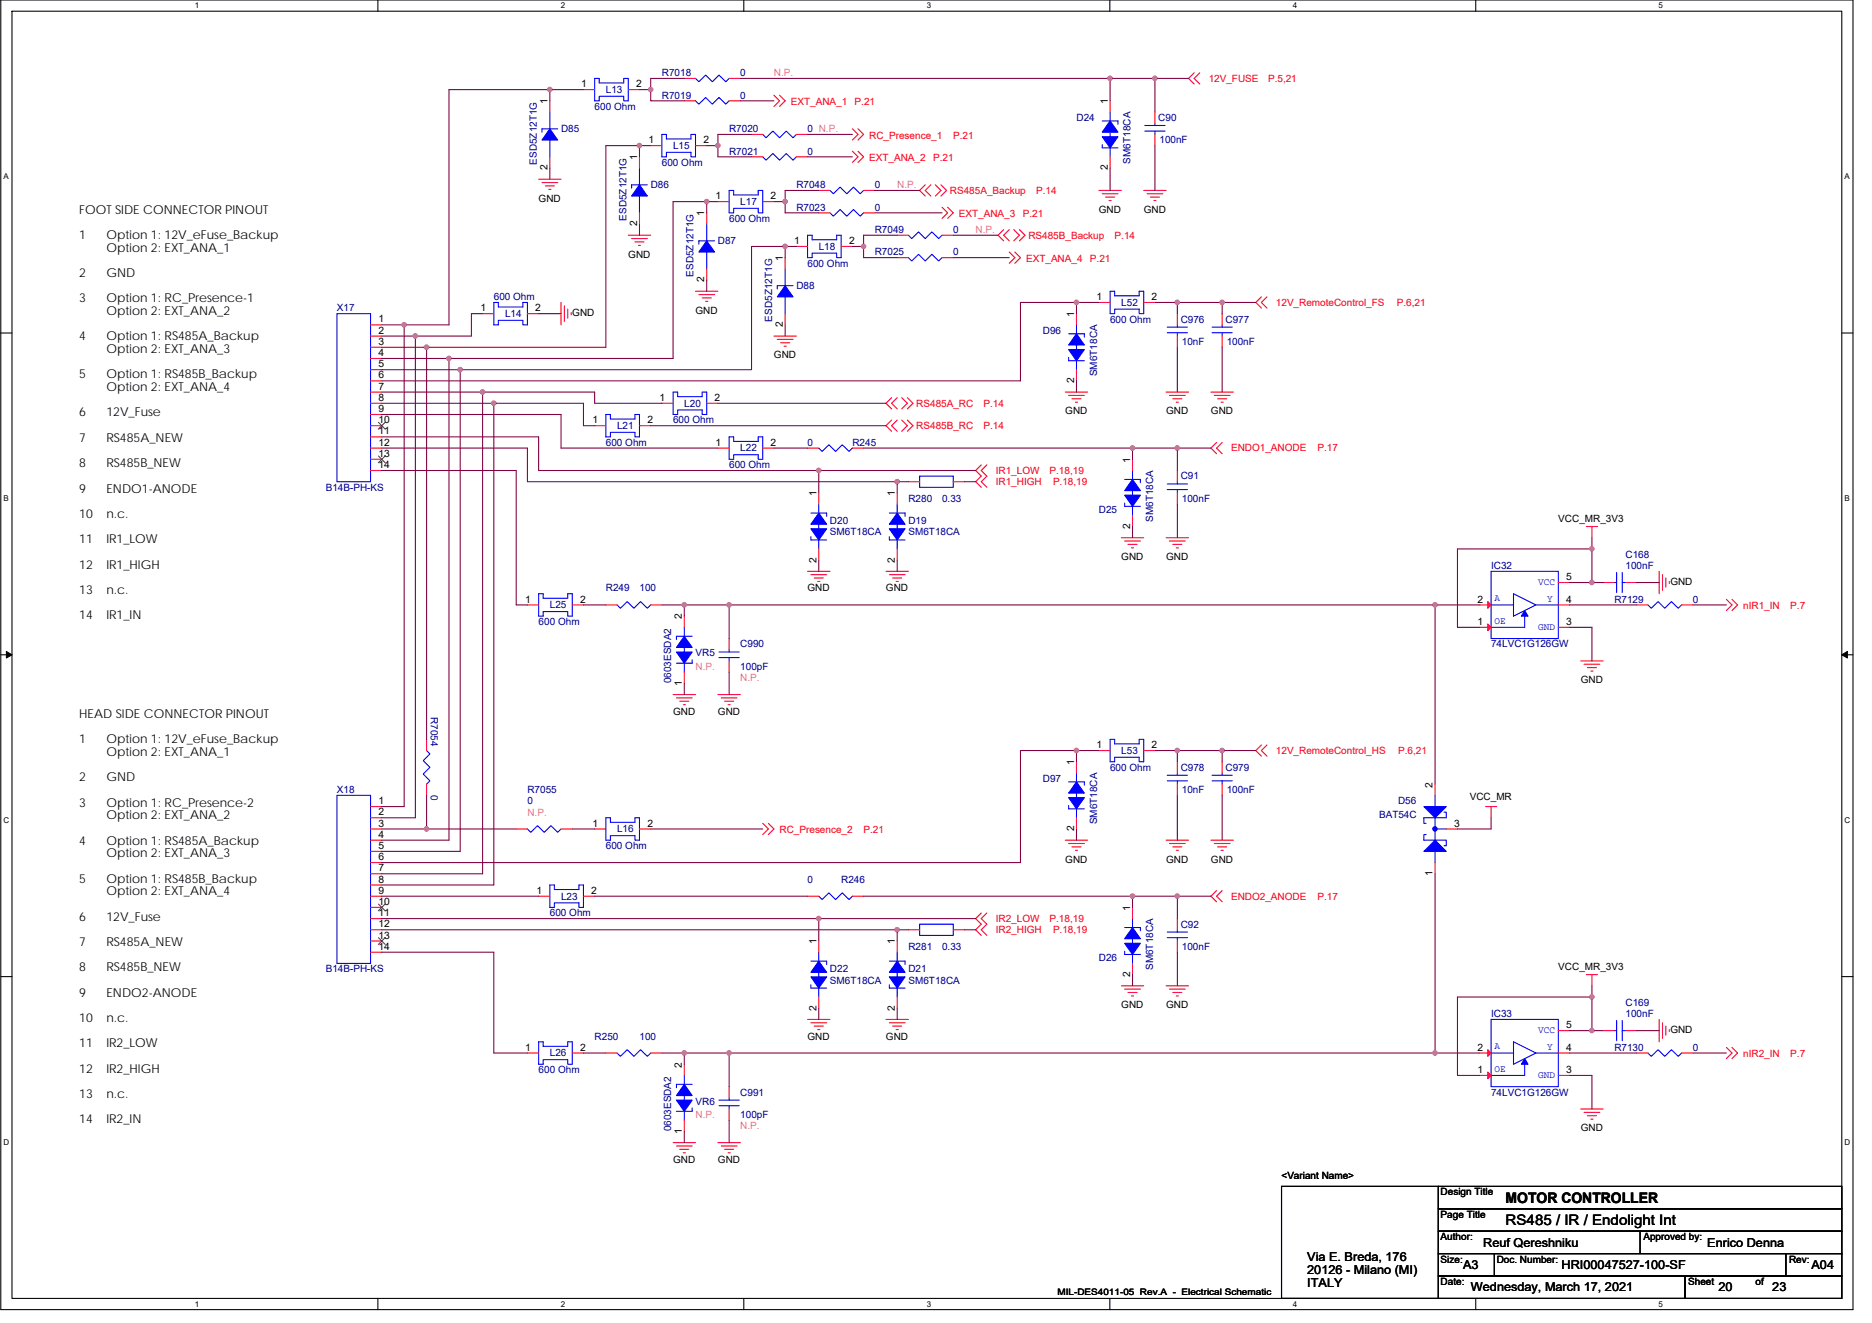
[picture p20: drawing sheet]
<svg xmlns="http://www.w3.org/2000/svg" width="297mm" height="210mm" viewBox="0 0 297 210" stroke-linecap="round" stroke-linejoin="round" font-family="sans-serif">
<defs><g id="words">
<g font-size="2.3">
<text x="238.9" y="191">MOTOR CONTROLLER</text>
<text x="238.9" y="194.5">RS485 / IR / Endolight Int</text>
</g>
<g font-size="1.9">
<text x="12.6" y="33.9">FOOT SIDE CONNECTOR PINOUT</text>
<text x="12.6" y="38">1</text>
<text x="16.9" y="38">Option 1: 12V_eFuse_Backup</text>
<text x="16.9" y="40">Option 2: EXT_ANA_1</text>
<text x="12.6" y="44">2</text>
<text x="16.9" y="44">GND</text>
<text x="12.6" y="48">3</text>
<text x="16.9" y="48">Option 1: RC_Presence-1</text>
<text x="16.9" y="50">Option 2: EXT_ANA_2</text>
<text x="12.6" y="54">4</text>
<text x="16.9" y="54">Option 1: RS485A_Backup</text>
<text x="16.9" y="56">Option 2: EXT_ANA_3</text>
<text x="12.6" y="60.1">5</text>
<text x="16.9" y="60.1">Option 1: RS485B_Backup</text>
<text x="16.9" y="62.1">Option 2: EXT_ANA_4</text>
<text x="12.6" y="66.1">6</text>
<text x="12.6" y="70.1">7</text>
<text x="16.9" y="66.1">12V_Fuse</text>
<text x="16.9" y="70.1">RS485A_NEW</text>
<text x="12.6" y="74.1">8</text>
<text x="16.9" y="74.1">RS485B_NEW</text>
<text x="12.6" y="78.2">9</text>
<text x="12.6" y="82.2">10</text>
<text x="16.9" y="78.2">ENDO1-ANODE</text>
<text x="16.9" y="82.2">n.c.</text>
<text x="12.6" y="86.2">11</text>
<text x="16.9" y="86.2">IR1_LOW</text>
<text x="12.6" y="90.2">12</text>
<text x="12.6" y="94.3">13</text>
<text x="16.9" y="90.2">IR1_HIGH</text>
<text x="16.9" y="94.3">n.c.</text>
<text x="12.6" y="98.3">14</text>
<text x="16.9" y="98.3">IR1_IN</text>
<text x="12.6" y="113.9">HEAD SIDE CONNECTOR PINOUT</text>
<text x="12.6" y="118">1</text>
<text x="16.9" y="118">Option 1: 12V_eFuse_Backup</text>
<text x="16.9" y="120">Option 2: EXT_ANA_1</text>
<text x="12.6" y="124">2</text>
<text x="16.9" y="124">GND</text>
<text x="12.6" y="128">3</text>
<text x="16.9" y="128">Option 1: RC_Presence-2</text>
<text x="16.9" y="130">Option 2: EXT_ANA_2</text>
<text x="12.6" y="134">4</text>
<text x="16.9" y="134">Option 1: RS485A_Backup</text>
<text x="16.9" y="136.1">Option 2: EXT_ANA_3</text>
<text x="12.6" y="140.1">5</text>
<text x="16.9" y="140.1">Option 1: RS485B_Backup</text>
<text x="16.9" y="142.1">Option 2: EXT_ANA_4</text>
<text x="12.6" y="146.1">6</text>
<text x="16.9" y="146.1">12V_Fuse</text>
<text x="12.6" y="150.1">7</text>
<text x="12.6" y="154.2">8</text>
<text x="16.9" y="150.1">RS485A_NEW</text>
<text x="16.9" y="154.2">RS485B_NEW</text>
<text x="12.6" y="158.2">9</text>
<text x="16.9" y="158.2">ENDO2-ANODE</text>
<text x="12.6" y="162.2">10</text>
<text x="12.6" y="166.2">11</text>
<text x="16.9" y="162.2">n.c.</text>
<text x="16.9" y="166.2">IR2_LOW</text>
<text x="12.6" y="170.2">12</text>
<text x="16.9" y="170.2">IR2_HIGH</text>
<text x="12.6" y="174.3">13</text>
<text x="12.6" y="178.3">14</text>
<text x="16.9" y="174.3">n.c.</text>
<text x="16.9" y="178.3">IR2_IN</text>
<text x="235.3" y="197.9">Reuf Qereshniku</text>
<text x="270.9" y="197.9">Enrico Denna</text>
<text x="207.4" y="200.2">Via E. Breda, 176</text>
<text x="207.4" y="202.2">20126 - Milano (MI)</text>
<text x="232.2" y="201.4">A3</text>
<text x="247.8" y="201.4">HRI00047527-100-SF</text>
<text x="287.4" y="201.4">A04</text>
<text x="207.4" y="204.2">ITALY</text>
<text x="233.4" y="205">Wednesday, March 17, 2021</text>
<text x="272.7" y="205">20</text>
<text x="281.2" y="205">23</text>
</g>
<g font-size="1.6">
<text x="86.9" y="16.5" transform="rotate(-90 86.9 16.5)">1</text>
<text x="92.2" y="13.8">1</text>
<text x="100.9" y="13.8">2</text>
<text x="175.8" y="16.5" transform="rotate(-90 175.8 16.5)">1</text>
<text x="102.9" y="22.7">1</text>
<text x="111.6" y="22.7">2</text>
<text x="86.9" y="27.1" transform="rotate(-90 86.9 27.1)">2</text>
<text x="101.1" y="25.4" transform="rotate(-90 101.1 25.4)">1</text>
<text x="175.8" y="27.1" transform="rotate(-90 175.8 27.1)">2</text>
<text x="85.5" y="32">GND</text>
<text x="101.1" y="35.9" transform="rotate(-90 101.1 35.9)">2</text>
<text x="111.8" y="34.3" transform="rotate(-90 111.8 34.3)">1</text>
<text x="113.6" y="31.6">1</text>
<text x="122.3" y="31.6">2</text>
<text x="174.4" y="33.8">GND</text>
<text x="181.5" y="33.8">GND</text>
<text x="99.7" y="40.9">GND</text>
<text x="124.2" y="41.4" transform="rotate(-90 124.2 41.4)">1</text>
<text x="126" y="38.7">1</text>
<text x="134.7" y="38.7">2</text>
<text x="111.8" y="44.8" transform="rotate(-90 111.8 44.8)">2</text>
<text x="174" y="47.6">1</text>
<text x="182.7" y="47.6">2</text>
<text x="60" y="51.2">1</text>
<text x="60" y="53">2</text>
<text x="76.2" y="49.4">1</text>
<text x="84.9" y="49.4">2</text>
<text x="90.8" y="50.1">GND</text>
<text x="110.4" y="49.8">GND</text>
<text x="124.2" y="51.9" transform="rotate(-90 124.2 51.9)">2</text>
<text x="170.4" y="50.3" transform="rotate(-90 170.4 50.3)">1</text>
<text x="60" y="54.7">3</text>
<text x="60" y="58.3">5</text>
<text x="60" y="56.5">4</text>
<text x="122.8" y="56.9">GND</text>
<text x="60" y="61.8">7</text>
<text x="60" y="60.1">6</text>
<text x="60" y="63.6">8</text>
<text x="60" y="65.4">9</text>
<text x="104.7" y="63.6">1</text>
<text x="113.4" y="63.6">2</text>
<text x="169" y="65.8">GND</text>
<text x="170.4" y="60.8" transform="rotate(-90 170.4 60.8)">2</text>
<text x="185" y="65.8">GND</text>
<text x="192.1" y="65.8">GND</text>
<text x="60" y="67.2">10</text>
<text x="60" y="69">11</text>
<text x="60" y="70.7">12</text>
<text x="94" y="67.2">1</text>
<text x="102.7" y="67.2">2</text>
<text x="113.6" y="70.7">1</text>
<text x="122.3" y="70.7">2</text>
<text x="60" y="72.5">13</text>
<text x="60" y="74.3">14</text>
<text x="179.3" y="73.4" transform="rotate(-90 179.3 73.4)">1</text>
<text x="129.5" y="78.8" transform="rotate(-90 129.5 78.8)">1</text>
<text x="142" y="78.8" transform="rotate(-90 142 78.8)">1</text>
<text x="179.3" y="83.9" transform="rotate(-90 179.3 83.9)">2</text>
<text x="247.3" y="82.8">VCC_MR_3V3</text>
<text x="129.5" y="89.3" transform="rotate(-90 129.5 89.3)">2</text>
<text x="142" y="89.3" transform="rotate(-90 142 89.3)">2</text>
<text x="177.9" y="88.9">GND</text>
<text x="185" y="88.9">GND</text>
<text x="83.3" y="95.6">1</text>
<text x="92.1" y="95.6">2</text>
<text x="128.1" y="93.9">GND</text>
<text x="140.6" y="93.9">GND</text>
<text x="234.5" y="95.6">2</text>
<text x="248.5" y="95.6">4</text>
<text x="248.5" y="92.1">5</text>
<text x="265" y="92.8">GND</text>
<text x="108.2" y="98.3" transform="rotate(-90 108.2 98.3)">2</text>
<text x="234.5" y="99.2">1</text>
<text x="248.5" y="99.2">3</text>
<text x="106.8" y="113.4">GND</text>
<text x="108.2" y="108.8" transform="rotate(-90 108.2 108.8)">1</text>
<text x="113.9" y="113.4">GND</text>
<text x="250.8" y="108.5">GND</text>
<text x="174" y="118.7">1</text>
<text x="182.7" y="118.7">2</text>
<text x="170.4" y="121.4" transform="rotate(-90 170.4 121.4)">1</text>
<text x="227.3" y="125" transform="rotate(-90 227.3 125)">2</text>
<text x="60" y="127.6">1</text>
<text x="60" y="131.2">3</text>
<text x="60" y="129.4">2</text>
<text x="94" y="131.2">1</text>
<text x="102.7" y="131.2">2</text>
<text x="170.4" y="132" transform="rotate(-90 170.4 132)">2</text>
<text x="230.7" y="131.2">3</text>
<text x="233.2" y="126.9">VCC_MR</text>
<text x="60" y="134.7">5</text>
<text x="60" y="133">4</text>
<text x="60" y="136.5">6</text>
<text x="169" y="136.9">GND</text>
<text x="185" y="136.9">GND</text>
<text x="192.1" y="136.9">GND</text>
<text x="60" y="138.3">7</text>
<text x="60" y="140.1">8</text>
<text x="60" y="141.9">9</text>
<text x="60" y="143.6">10</text>
<text x="85.1" y="141.9">1</text>
<text x="93.8" y="141.9">2</text>
<text x="227.3" y="139.1" transform="rotate(-90 227.3 139.1)">1</text>
<text x="60" y="145.4">11</text>
<text x="60" y="147.2">12</text>
<text x="60" y="149">13</text>
<text x="129.5" y="149.9" transform="rotate(-90 129.5 149.9)">1</text>
<text x="142" y="149.9" transform="rotate(-90 142 149.9)">1</text>
<text x="179.3" y="144.5" transform="rotate(-90 179.3 144.5)">1</text>
<text x="60" y="150.7">14</text>
<text x="179.3" y="155.1" transform="rotate(-90 179.3 155.1)">2</text>
<text x="247.3" y="154">VCC_MR_3V3</text>
<text x="129.5" y="160.4" transform="rotate(-90 129.5 160.4)">2</text>
<text x="142" y="160.4" transform="rotate(-90 142 160.4)">2</text>
<text x="177.9" y="160">GND</text>
<text x="185" y="160">GND</text>
<text x="83.3" y="166.8">1</text>
<text x="92.1" y="166.8">2</text>
<text x="128.1" y="165">GND</text>
<text x="140.6" y="165">GND</text>
<text x="234.5" y="166.8">2</text>
<text x="248.5" y="166.8">4</text>
<text x="248.5" y="163.2">5</text>
<text x="265" y="163.9">GND</text>
<text x="108.2" y="169.4" transform="rotate(-90 108.2 169.4)">2</text>
<text x="234.5" y="170.3">1</text>
<text x="248.5" y="170.3">3</text>
<text x="108.2" y="180" transform="rotate(-90 108.2 180)">1</text>
<text x="250.8" y="179.6">GND</text>
<text x="106.8" y="184.6">GND</text>
<text x="113.9" y="184.6">GND</text>
<text x="203.3" y="187">&lt;Variant Name&gt;</text>
<text x="228.6" y="189.7">Design Title</text>
<text x="228.6" y="193.3">Page Title</text>
<text x="228.6" y="196.8">Author:</text>
<text x="260.8" y="196.8">Approved by:</text>
<text x="228.6" y="200.4">Size:</text>
<text x="228.6" y="203.9">Date:</text>
<text x="237.5" y="200.4">Doc. Number:</text>
<text x="267.9" y="203.9">Sheet</text>
<text x="278.5" y="203.9">of</text>
<text x="283.9" y="200.4">Rev:</text>
</g>
<g font-size="1.6" fill="#000080">
<text x="94.4" y="17.4">600 Ohm</text>
<text x="96.1" y="14.8">L13</text>
<text x="105" y="15.6">R7019</text>
<text x="105" y="12.1">R7018</text>
<text x="117.5" y="15.6">0</text>
<text x="117.5" y="12.1">0</text>
<text x="89" y="21">D85</text>
<text x="106.8" y="23.6">L15</text>
<text x="115.7" y="21">R7020</text>
<text x="128.1" y="21">0 N.P.</text>
<text x="170.8" y="19.2">D24</text>
<text x="183.8" y="19.2">C90</text>
<text x="184" y="22.8">100nF</text>
<text x="85.2" y="26.1" transform="rotate(-90 85.2 26.1)">ESD5Z12T1G</text>
<text x="103.2" y="29.9">D86</text>
<text x="105" y="26.3">600 Ohm</text>
<text x="115.7" y="24.5">R7021</text>
<text x="126.4" y="29.9">R7048</text>
<text x="128.1" y="24.5">0</text>
<text x="138.8" y="29.9">0</text>
<text x="179.4" y="26" transform="rotate(-90 179.4 26)">SM6T18CA</text>
<text x="99.4" y="35" transform="rotate(-90 99.4 35)">ESD5Z12T1G</text>
<text x="115.7" y="35.2">600 Ohm</text>
<text x="117.5" y="32.5">L17</text>
<text x="126.4" y="33.4">R7023</text>
<text x="138.8" y="33.4">0</text>
<text x="113.9" y="38.8">D87</text>
<text x="129.9" y="39.6">L18</text>
<text x="138.8" y="37">R7049</text>
<text x="138.8" y="40.5">R7025</text>
<text x="151.3" y="37">0</text>
<text x="151.3" y="40.5">0</text>
<text x="78.4" y="47.6">600 Ohm</text>
<text x="110.1" y="43.9" transform="rotate(-90 110.1 43.9)">ESD5Z12T1G</text>
<text x="126.4" y="45.9">D88</text>
<text x="128.1" y="42.3">600 Ohm</text>
<text x="53.5" y="49.4">X17</text>
<text x="80.1" y="50.3">L14</text>
<text x="122.5" y="51" transform="rotate(-90 122.5 51)">ESD5Z12T1G</text>
<text x="165.5" y="53">D96</text>
<text x="176.1" y="51.2">600 Ohm</text>
<text x="177.9" y="48.5">L52</text>
<text x="187.3" y="51.2">C976</text>
<text x="194.5" y="51.2">C977</text>
<text x="174.1" y="59.7" transform="rotate(-90 174.1 59.7)">SM6T18CA</text>
<text x="187.5" y="54.8">10nF</text>
<text x="194.6" y="54.8">100nF</text>
<text x="108.6" y="64.5">L20</text>
<text x="96.1" y="70.8">600 Ohm</text>
<text x="97.9" y="68.1">L21</text>
<text x="106.8" y="67.2">600 Ohm</text>
<text x="117.5" y="71.6">L22</text>
<text x="128.1" y="70.8">0</text>
<text x="135.3" y="70.8">R245</text>
<text x="51.7" y="77.9">B14B-PH-KS</text>
<text x="115.7" y="74.3">600 Ohm</text>
<text x="187.3" y="76.1">C91</text>
<text x="131.7" y="83.2">D20</text>
<text x="144.1" y="79.7">R280</text>
<text x="144.1" y="83.2">D19</text>
<text x="149.5" y="79.7">0.33</text>
<text x="174.4" y="81.4">D25</text>
<text x="183" y="82.8" transform="rotate(-90 183 82.8)">SM6T18CA</text>
<text x="187.5" y="79.7">100nF</text>
<text x="131.7" y="85">SM6T18CA</text>
<text x="144.1" y="85">SM6T18CA</text>
<text x="257.9" y="88.5">C168</text>
<text x="96.1" y="93.9">R249</text>
<text x="101.5" y="93.9">100</text>
<text x="236.6" y="90.3">IC32</text>
<text x="256.2" y="95.7">R7129</text>
<text x="257.9" y="90.3">100nF</text>
<text x="268.6" y="95.7">0</text>
<text x="85.5" y="99.2">600 Ohm</text>
<text x="87.2" y="96.5">L25</text>
<text x="110.4" y="104.2">VR5</text>
<text x="117.5" y="102.8">C990</text>
<text x="117.5" y="106.3">100pF</text>
<text x="236.6" y="102.8">74LVC1G126GW</text>
<text x="68.3" y="113.8" transform="rotate(90 68.3 113.8)">R7054</text>
<text x="106.5" y="108.5" transform="rotate(-90 106.5 108.5)">0603ESDA2</text>
<text x="177.9" y="119.7">L53</text>
<text x="53.5" y="125.9">X18</text>
<text x="83.7" y="125.9">R7055</text>
<text x="165.5" y="124.1">D97</text>
<text x="176.1" y="122.3">600 Ohm</text>
<text x="187.3" y="122.3">C978</text>
<text x="187.5" y="125.9">10nF</text>
<text x="194.5" y="122.3">C979</text>
<text x="194.6" y="125.9">100nF</text>
<text x="68.3" y="126.2" transform="rotate(90 68.3 126.2)">0</text>
<text x="83.7" y="127.7">0</text>
<text x="174.1" y="130.9" transform="rotate(-90 174.1 130.9)">SM6T18CA</text>
<text x="218.8" y="129.8">BAT54C</text>
<text x="221.8" y="127.7">D56</text>
<text x="96.1" y="134.8">600 Ohm</text>
<text x="97.9" y="132.1">L16</text>
<text x="89" y="142.8">L23</text>
<text x="128.1" y="140.1">0</text>
<text x="133.5" y="140.1">R246</text>
<text x="87.2" y="145.4">600 Ohm</text>
<text x="187.3" y="147.2">C92</text>
<text x="51.7" y="154.3">B14B-PH-KS</text>
<text x="131.7" y="154.3">D22</text>
<text x="144.1" y="150.8">R281</text>
<text x="144.1" y="154.3">D21</text>
<text x="149.5" y="150.8">0.33</text>
<text x="174.4" y="152.5">D26</text>
<text x="183" y="154" transform="rotate(-90 183 154)">SM6T18CA</text>
<text x="187.5" y="150.8">100nF</text>
<text x="131.7" y="156.1">SM6T18CA</text>
<text x="144.1" y="156.1">SM6T18CA</text>
<text x="236.6" y="161.4">IC33</text>
<text x="257.9" y="159.7">C169</text>
<text x="257.9" y="161.4">100nF</text>
<text x="87.2" y="167.7">L26</text>
<text x="94.4" y="165">R250</text>
<text x="101.5" y="165">100</text>
<text x="256.2" y="166.8">R7130</text>
<text x="268.6" y="166.8">0</text>
<text x="85.5" y="170.3">600 Ohm</text>
<text x="117.5" y="173.9">C991</text>
<text x="236.6" y="173.9">74LVC1G126GW</text>
<text x="106.5" y="179.6" transform="rotate(-90 106.5 179.6)">0603ESDA2</text>
<text x="110.4" y="175.3">VR6</text>
<text x="117.5" y="177.4">100pF</text>
</g>
<g font-size="1.6" fill="#f0f">
<text x="122.8" y="12.1">N.P.</text>
<text x="142.4" y="29.9">N.P.</text>
<text x="154.8" y="37">N.P.</text>
<text x="110.4" y="106.3">N.P.</text>
<text x="117.5" y="108.1">N.P.</text>
<text x="83.7" y="129.4">N.P.</text>
<text x="110.4" y="177.4">N.P.</text>
<text x="117.5" y="179.2">N.P.</text>
</g>
<g font-size="1.6" fill="#f00">
<text x="125.5" y="16.7">EXT_ANA_1</text>
<text x="135.6" y="16.7">P.21</text>
<text x="191.8" y="13">12V_FUSE</text>
<text x="201.2" y="13">P.5,21</text>
<text x="137.9" y="22">RC_Presence_1</text>
<text x="151.3" y="22">P.21</text>
<text x="137.9" y="25.6">EXT_ANA_2</text>
<text x="148.1" y="25.6">P.21</text>
<text x="150.7" y="30.8">RS485A_Backup</text>
<text x="152.1" y="34.5">EXT_ANA_3</text>
<text x="162.3" y="34.5">P.21</text>
<text x="164.4" y="30.8">P.14</text>
<text x="162.8" y="41.6">EXT_ANA_4</text>
<text x="163.2" y="37.9">RS485B_Backup</text>
<text x="172.9" y="41.6">P.21</text>
<text x="176.9" y="37.9">P.14</text>
<text x="202.5" y="48.5">12V_RemoteControl_FS</text>
<text x="221.7" y="48.5">P.6,21</text>
<text x="145.4" y="64.5">RS485A_RC</text>
<text x="156.1" y="64.5">P.14</text>
<text x="145.4" y="68.1">RS485B_RC</text>
<text x="156.1" y="68.1">P.14</text>
<text x="195.3" y="71.6">ENDO1_ANODE</text>
<text x="209" y="71.6">P.17</text>
<text x="158" y="75.2">IR1_LOW</text>
<text x="158" y="77">IR1_HIGH</text>
<text x="166.5" y="75.2">P.18,19</text>
<text x="167.1" y="77">P.18,19</text>
<text x="276.6" y="96.7">nIR1_IN</text>
<text x="284.1" y="96.7">P.7</text>
<text x="202.5" y="119.7">12V_RemoteControl_HS</text>
<text x="221.8" y="119.7">P.6,21</text>
<text x="123.7" y="132.3">RC_Presence_2</text>
<text x="137" y="132.3">P.21</text>
<text x="195.3" y="142.8">ENDO2_ANODE</text>
<text x="209" y="142.8">P.17</text>
<text x="158" y="146.3">IR2_LOW</text>
<text x="158" y="148.1">IR2_HIGH</text>
<text x="166.5" y="146.3">P.18,19</text>
<text x="167.1" y="148.1">P.18,19</text>
<text x="276.6" y="167.8">nIR2_IN</text>
<text x="284.1" y="167.8">P.7</text>
</g>
<g font-size="1.6" fill="#00f">
<text x="237.1" y="95.3">A</text>
<text x="244.1" y="92.8">VCC</text>
<text x="245.5" y="95.5">Y</text>
<text x="237.1" y="99">OE</text>
<text x="244.1" y="99.9">GND</text>
<text x="237.1" y="166.4">A</text>
<text x="244.1" y="163.9">VCC</text>
<text x="245.5" y="166.6">Y</text>
<text x="237.1" y="170.2">OE</text>
<text x="244.1" y="171">GND</text>
</g>
<text font-size="1.4" x="167.8" y="205.6">MIL-DES4011-05 Rev.A - Electrical Schematic</text>
<g font-size="1.3">
<text x="30.9" y="1.3">1</text>
<text x="89" y="1.3">2</text>
<text x="147" y="1.3">3</text>
<text x="205.1" y="1.3">4</text>
<text x="263.2" y="1.3">5</text>
<text x=".6" y="28.4">A</text>
<text x="292.7" y="28.4">A</text>
<text x=".6" y="79.5">B</text>
<text x="292.7" y="79.5">B</text>
<text x=".6" y="130.6">C</text>
<text x="292.7" y="130.6">C</text>
<text x=".6" y="181.7">D</text>
<text x="292.7" y="181.7">D</text>
<text x="30.9" y="207.4">1</text>
<text x="89" y="207.4">2</text>
<text x="147" y="207.4">3</text>
<text x="205.1" y="207.4">4</text>
<text x="263.2" y="207.4">5</text>
</g>
</g></defs>
<path d="M.1 0h293.9v207.9h-293.9zM1.9 1.8h290.3v204.3h-290.3z" fill="none" stroke="#000" stroke-width=".17"/>
<g fill="#fff">
<path d="M30.9 .2h.7v1.4h-.7z"/>
<path d="M30.9 206.3h.7v1.4h-.7z"/>
</g>
<path d="M60 0v1.8M60 206.1v1.8" fill="none" stroke="#000" stroke-width=".17"/>
<g fill="#fff">
<path d="M89 .2h.7v1.4h-.7z"/>
<path d="M89 206.3h.7v1.4h-.7z"/>
</g>
<path d="M118 0v1.8M118 206.1v1.8" fill="none" stroke="#000" stroke-width=".17"/>
<g fill="#fff">
<path d="M147 .2h.7v1.4h-.7z"/>
<path d="M147 206.3h.7v1.4h-.7z"/>
</g>
<path d="M176.1 0v1.8M176.1 206.1v1.8" fill="none" stroke="#000" stroke-width=".17"/>
<g fill="#fff">
<path d="M205.1 .2h.7v1.4h-.7z"/>
<path d="M205.1 206.3h.7v1.4h-.7z"/>
</g>
<path d="M234.2 0v1.8M234.2 206.1v1.8" fill="none" stroke="#000" stroke-width=".17"/>
<g fill="#fff">
<path d="M263.2 .2h.7v1.4h-.7z"/>
<path d="M263.2 206.3h.7v1.4h-.7z"/>
<path d="M.5 27.3h.9v1.4h-.9z"/>
<path d="M292.7 27.3h.8v1.4h-.8z"/>
<path d="M.6 78.4h.8v1.4h-.8z"/>
<path d="M292.7 78.4h.8v1.4h-.8z"/>
</g>
<path d="M.1 52.9h1.8M292.2 52.9h1.8" fill="none" stroke="#000" stroke-width=".17"/>
<g fill="#fff">
<path d="M.6 129.5h.9v1.4h-.9z"/>
<path d="M292.7 129.5h.9v1.4h-.9z"/>
</g>
<path d="M.1 103.9h1.8M292.2 103.9h1.8" fill="none" stroke="#000" stroke-width=".17"/>
<path d="M1 103.4l.9 .5-.9 .5zM292.2 103.9l.9-.5v1z" fill="#000" stroke="#000" stroke-width=".16"/>
<g fill="#fff">
<path d="M.6 180.5h.9v1.4h-.9z"/>
<path d="M292.7 180.5h.9v1.4h-.9z"/>
</g>
<path d="M.1 155h1.8M292.2 155h1.8M203.3 188.3h24.9v17.8h-24.9zM228.2 191.9h64v3.5h-64zM228.2 195.4h64v3.6h-64zM228.2 199h8.9v3.5h-8.9zM228.2 188.3h64v3.6h-64zM237.1 199h46.3v3.5h-46.3zM260.2 195.4v3.6M283.4 199h8.8v3.5h-8.8zM228.2 202.5h39.2v3.6h-39.2zM267.4 202.5h24.8v3.6h-24.8z" fill="none" stroke="#000" stroke-width=".17"/>
<g fill="none" stroke="#f00" stroke-width=".17">
<path d="M87.2 16v1.8M92.6 14.2h1.8M99.7 14.2h1.8M108.6 16h1.8M108.6 12.4h1.8M115.7 16h1.8M115.7 12.4h1.8M122.8 15.1l.9 .9-.9 .9M123.7 15.1l.9 .9-.9 .9M176.1 16v1.8M183.3 17.8v1.8M189.5 11.6l-.9 .8 .9 .9"/>
<path d="M190.4 11.6l-.9 .8 .9 .9M85.5 28.4h3.5M86 29h2.5M86.5 29.5h1.5M87.1 30.1h.3M87.2 24.9v1.8M99.7 37.3h3.5M100.2 37.9h2.5M100.8 38.4h1.4M101.3 38.9h.3M101.5 24.9v1.8M101.5 33.8v1.8"/>
<path d="M103.2 23.1h1.8M110.4 23.1h1.7M112.1 33.8v1.8M113.9 32h1.8M119.2 21.3h1.8M119.2 24.9h1.8M121 32h1.8M126.4 39.1h1.7M126.4 21.3h1.7M126.4 24.9h1.7M129.9 33.8h1.8M129.9 30.2h1.8"/>
<path d="M133.5 39.1h1.8M135.3 24l.8 .9-.8 .9M135.3 20.4l.8 .9-.8 .9M136.1 24l.9 .9-.9 .9M136.1 20.4l.9 .9-.9 .9M137 33.8h1.8M137 30.2h1.8M142.4 37.3h1.7M146.8 29.3l-.9 .9 .9 .9M147.7 29.3l-.9 .9 .9 .9M148.4 29.3l.9 .9-.9 .9M149.3 29.3l.9 .9-.9 .9"/>
<path d="M149.5 37.3h1.8M149.5 32.9l.9 .9-.9 .9M150.4 32.9l.9 .9-.9 .9M159.3 36.4l-.9 .9 .9 .9M160.1 36.4l-.8 .9 .8 .9M160.9 36.4l.9 .9-.9 .9M161.8 36.4l.8 .9-.8 .9M174.4 30.2h3.5M174.9 30.8h2.5M175.4 31.3h1.5M176 31.8h.3M176.1 24.9v1.8"/>
<path d="M181.5 30.2h3.5M182 30.8h2.5M182.5 31.3h1.5M183.1 31.8h.3M183.3 21.3v1.8M58.8 51.6h1.8M58.8 55.1h1.8M58.8 58.7h1.8M58.8 53.3h1.8M58.8 56.9h1.8M76.6 49.8h1.8M83.7 49.8h1.8"/>
<path d="M89 48v3.6M89.6 48.5v2.5M90.1 49.1v1.4M90.6 49.6v.4M110.4 46.2h3.5M110.9 46.8h2.5M111.4 47.3h1.5M112 47.8h.3M112.1 42.7v1.7M122.8 53.3h3.6M123.3 53.9h2.5M123.9 54.4h1.4"/>
<path d="M124.4 54.9h.4M124.6 40.9v1.8M124.6 49.8v1.8M142.4 40.9h1.7M149.5 40.9h1.8M160.1 40l.9 .9-.9 .9M161 40l.9 .9-.9 .9M170.8 49.8v1.8M170.8 58.7v1.8M174.4 48h1.7M181.5 48h1.8M186.8 49.8v1.8"/>
<path d="M186.8 53.3v1.8M193.9 49.8v1.8M193.9 53.3v1.8M200.1 47.1l-.8 .9 .8 .9M201 47.1l-.9 .9 .9 .9M58.8 62.2h1.8M58.8 60.5h1.8M58.8 64h1.8M58.8 65.8h1.8M58.8 67.6h1.8M58.8 69.3h1.8M58.8 71.1h1.8"/>
<path d="M58.8 72.9h1.8M58.8 74.7h1.8M94.4 67.6h1.7M101.5 67.6h1.7M105 64h1.8M112.1 64h1.8M113.9 71.1h1.8M121 71.1h1.8M128.1 71.1h1.8M129.9 78.2v1.8M135.3 71.1h1.7M141.5 63.1l-.9 .9 .9 .9"/>
<path d="M141.5 66.7l-.9 .9 .9 .9M142.4 63.1l-.9 .9 .9 .9M142.4 66.7l-.9 .9 .9 .9M142.4 78.2v1.8M143.1 63.1l.9 .9-.9 .9M143.1 66.7l.9 .9-.9 .9M144 63.1l.9 .9-.9 .9M144 66.7l.9 .9-.9 .9M144.1 76.5h1.8M151.3 76.5h1.7M155.7 73.8l-.9 .9 .9 .9-.9 .9 .9 .8M156.6 73.8l-.9 .9 .9 .9-.9 .9 .9 .8"/>
<path d="M169 62.2h3.6M169.6 62.8h2.5M170.1 63.3h1.4M170.6 63.8h.4M179.7 72.9v1.8M185 62.2h3.6M185.6 62.8h2.5M186.1 63.3h1.4M186.6 63.8h.4M186.8 74.7v1.8M186.8 78.2v1.8M192.1 62.2h3.6"/>
<path d="M192.7 62.8h2.5M193 70.2l-.9 .9 .9 .9M193.2 63.3h1.4M193.8 63.8h.3M193.9 70.2l-.9 .9 .9 .9M83.7 96h1.8M90.8 96h1.8M96.1 96h1.8M103.2 96h1.8M108.6 97.8v1.8M128.1 90.7h3.6M128.7 91.2h2.5"/>
<path d="M129.2 91.7h1.4M129.7 92.3h.4M129.9 87.1v1.8M140.6 90.7h3.5M141.1 91.2h2.5M141.6 91.7h1.5M142.2 92.3h.3M142.4 87.1v1.8M177.9 85.3h3.6M178.5 85.9h2.5M179 86.4h1.4M179.5 87h.4"/>
<path d="M179.7 81.8v1.8M185 85.3h3.6M185.6 85.9h2.5M186.1 86.4h1.4M186.6 87h.4M234.8 99.6h1.8M234.8 96h1.8M247.3 96h1.7M247.3 92.5h1.7M247.3 99.6h1.7M251.7 83.6h1.8M252.6 83.6v1.7"/>
<path d="M254.4 92.5h1.8M257.9 92.5h1.8M259.7 96h1.8M263.3 90.7v3.5M263.8 91.2v2.5M264.3 91.7v1.5M264.9 92.3v.3M266.8 96h1.8M273.9 95.1l.9 .9-.9 .9M274.8 95.1l.9 .9-.9 .9M67.7 117.3v1.8M106.8 110.2h3.6"/>
<path d="M107.3 110.8h2.5M107.9 111.3h1.4M108.4 111.8h.4M108.6 106.7v1.8M113.9 110.2h3.6M114.4 110.8h2.5M115 111.3h1.4M115.5 111.8h.4M115.7 101.3v1.8M115.7 104.9v1.8M174.4 119.1h1.7M181.5 119.1h1.8"/>
<path d="M200.1 118.2l-.8 .9 .8 .9M201 118.2l-.9 .9 .9 .9M250.8 104.9h3.6M251.4 105.4h2.4M251.9 106h1.4M252.4 106.5h.4M58.8 128h1.8M58.8 131.6h1.8M58.8 135.1h1.8M58.8 138.7h1.8M58.8 129.8h1.8M58.8 133.3h1.8"/>
<path d="M58.8 136.9h1.8M67.7 124.5v1.7M81.9 131.6h1.8M89 131.6h1.8M94.4 131.6h1.7M101.5 131.6h1.7M121 130.7l.9 .9-.9 .9M121.9 130.7l.9 .9-.9 .9M169 133.3h3.6M169.6 133.9h2.5M170.1 134.4h1.4M170.6 135h.4"/>
<path d="M170.8 120.9v1.8M170.8 129.8v1.8M185 133.3h3.6M185.6 133.9h2.5M186.1 134.4h1.4M186.6 135h.4M186.8 120.9v1.8M186.8 124.5v1.7M192.1 133.3h3.6M192.7 133.9h2.5M193.2 134.4h1.4M193.8 135h.3"/>
<path d="M193.9 120.9v1.8M193.9 124.5v1.7M227.7 136.9v1.8M227.7 124.5v1.7M229.5 131.6h1.8M235.7 128h1.8M236.6 128v1.8M58.8 140.5h1.8M58.8 142.2h1.8M58.8 144h1.8M58.8 145.8h1.8M58.8 147.6h1.8"/>
<path d="M58.8 149.4h1.8M58.8 151.1h1.8M85.5 142.2h1.7M92.6 142.2h1.8M128.1 142.2h1.8M129.9 149.4v1.7M129.9 158.2v1.8M135.3 142.2h1.7M142.4 149.4v1.7M142.4 158.2v1.8M144.1 147.6h1.8M151.3 147.6h1.7"/>
<path d="M155.7 144.9l-.9 .9 .9 .9-.9 .9 .9 .9M156.6 144.9l-.9 .9 .9 .9-.9 .9 .9 .9M177.9 156.5h3.6M178.5 157h2.5M179 157.5h1.4M179.5 158.1h.4M179.7 144v1.8M179.7 152.9v1.8M185 156.5h3.6M185.6 157h2.5M186.1 157.5h1.4M186.6 158.1h.4"/>
<path d="M186.8 145.8v1.8M186.8 149.4v1.7M193 141.4l-.9 .8 .9 .9M193.9 141.4l-.9 .8 .9 .9M251.7 154.7h1.8M252.6 154.7v1.8M83.7 167.1h1.8M90.8 167.1h1.8M96.1 167.1h1.8M103.2 167.1h1.8M108.6 177.8v1.8M108.6 168.9v1.8"/>
<path d="M115.7 172.5v1.7M115.7 176v1.8M128.1 161.8h3.6M128.7 162.3h2.5M129.2 162.9h1.4M129.7 163.4h.4M140.6 161.8h3.5M141.1 162.3h2.5M141.6 162.9h1.5M142.2 163.4h.3M234.8 170.7h1.8M234.8 167.1h1.8"/>
<path d="M247.3 167.1h1.7M247.3 163.6h1.7M247.3 170.7h1.7M250.8 176h3.6M251.4 176.6h2.4M251.9 177.1h1.4M252.4 177.6h.4M254.4 163.6h1.8M257.9 163.6h1.8M259.7 167.1h1.8M263.3 161.8v3.6M263.8 162.3v2.5"/>
<path d="M264.3 162.9v1.4M264.9 163.4v.3M266.8 167.1h1.8M273.9 166.2l.9 .9-.9 .9M274.8 166.2l.9 .9-.9 .9M106.8 181.4h3.6M107.3 181.9h2.5M107.9 182.4h1.4M108.4 183h.4M113.9 181.4h3.6M114.4 181.9h2.5M115 182.4h1.4"/>
<path d="M115.5 183h.4"/>
</g>
<g fill="none" stroke="#00f" stroke-width=".17">
<path d="M87.2 17.8v7.1M94.4 12.4h.7v.8h3.9v-.8h.7v3.6h-.7v-.7h-3.9v.7h-.7zM110.4 16l.5 .5 1.1-1 1 1 1.1-1 1.1 1 .5-.5M110.4 12.4l.5 .6 1.1-1.1 1 1.1 1.1-1.1 1.1 1.1 .5-.6M174.9 19.2h2.5v.5M176.1 17.8v7.1M181.6 19.9h3.3M183.3 19.6v.3M88.5 20.4h-2.5v.6M101.5 26.7v7.1M102.7 29.3h-2.5v.6M105 21.3h.7v.8h3.9v-.8h.8v3.6h-.8v-.7h-3.9v.7h-.7z"/>
<path d="M112.1 35.6v7.1M113.4 38.2h-2.5v.6M115.7 30.2h.7v.7h3.9v-.7h.7v3.6h-.7v-.7h-3.9v.7h-.7zM121 21.3l.6 .6 1-1.1 1.1 1.1 1.1-1.1 1 1.1 .6-.6M121 24.9l.6 .5 1-1 1.1 1 1.1-1 1 1 .6-.5M128.1 37.3h.8v.8h3.9v-.8h.7v3.6h-.7v-.7h-3.9v.7h-.8zM131.7 33.8l.5 .5 1.1-1 1.1 1 1-1 1.1 1 .5-.5M131.7 30.2l.5 .6 1.1-1.1 1.1 1.1 1-1.1 1.1 1.1 .5-.6M144.1 37.3l.6 .6 1.1-1.1 1 1.1 1.1-1.1 1 1.1 .6-.6M174.9 22.9v.6h2.5M181.6 20.8h3.3M183.3 20.8v.5"/>
<path d="M53.5 49.8h5.3v26.7h-5.3zM78.4 48h.7v.7h3.9v-.7h.7v3.6h-.7v-.8h-3.9v.8h-.7zM124.6 42.7v7.1M125.8 45.3h-2.5v.6M144.1 40.9l.6 .5 1.1-1 1 1 1.1-1 1 1 .6-.5M169.6 53h2.5v.5M169.6 56.7v.6h2.5M170.8 51.6v7.1M176.1 46.2h.8v.7h3.9v-.7h.7v3.6h-.7v-.7h-3.9v.7h-.8zM185.2 52.8h3.2M185.2 51.9h3.2M186.8 51.6v.3"/>
<path d="M186.8 52.8v.5M192.3 52.8h3.2M192.3 51.9h3.2M193.9 51.6v.3M193.9 52.8v.5M96.1 65.8h.8v.7h3.9v-.7h.7v3.5h-.7v-.7h-3.9v.7h-.8zM106.8 62.2h.7v.7h3.9v-.7h.7v3.6h-.7v-.7h-3.9v.7h-.7zM115.7 69.3h.7v.8h3.9v-.8h.7v3.6h-.7v-.7h-3.9v.7h-.7zM129.9 71.1l.5 .5 1.1-1 1.1 1 1-1 1.1 1 .6-.5M145.9 75.6h5.4v1.7h-5.4zM178.5 76.1h2.5v.5M178.5 79.8v.6h2.5"/>
<path d="M179.7 74.7v7.1M185.2 77.7h3.2M185.2 76.8h3.2M186.8 76.5v.3M186.8 77.7v.5M85.5 94.2h.7v.8h3.9v-.8h.7v3.6h-.7v-.7h-3.9v.7h-.7zM97.9 96l.5 .5 1.1-1 1.1 1 1-1 1.1 1 .5-.5M108.6 99.6v7.1M128.7 81.4h2.5v.6M128.7 85.2v.5h2.5M129.9 80v7.1M141.1 81.4h2.5v.6"/>
<path d="M141.1 85.2v.5h2.5M142.4 80v7.1M236.6 96h3.6M236.6 90.7h10.7v10.6h-10.7zM240.2 94.2l3.5 1.8-3.5 1.8zM241.9 97.8v1.8h-5.3M243.7 96h3.6M256.2 92.5h.3M256.5 90.8v3.3M257.4 90.8v3.3M257.4 92.5h.5M261.5 96l.5 .5 1.1-1 1.1 1 1-1 1.1 1 .5-.5"/>
<path d="M67.7 119.1l.5 .6-1 1 1 1.1-1 1.1 1 1-.5 .6M109.8 104.7v.6h-2.5M109.8 101h-2.5v.5M114.1 104.4h3.2M114.1 103.5h3.2M115.7 103.1v.4M115.7 104.4v.5M176.1 117.3h.8v.8h3.9v-.8h.7v3.6h-.7v-.7h-3.9v.7h-.8zM53.5 126.2h5.3v26.7h-5.3zM83.7 131.6l.5 .5 1.1-1.1 1.1 1.1 1-1.1 1.1 1.1 .5-.5M96.1 129.8h.8v.7h3.9v-.7h.7v3.5h-.7v-.7h-3.9v.7h-.8zM169.6 124.1h2.5v.5"/>
<path d="M169.6 127.8v.6h2.5M170.8 122.7v7.1M185.2 123.9h3.2M185.2 123h3.2M186.8 122.7v.3M186.8 123.9v.6M192.3 123.9h3.2M192.3 123h3.2M193.9 122.7v.3M193.9 123.9v.6M226.3 132.5h-.4v.8h3.6v.9h-.4M227.7 131.6h1.8"/>
<path d="M227.7 135.1v1.8M227.7 131.6v1.7M227.7 126.2v1.8M227.7 129.8v1.8M229.1 128.9h.4v.9h-3.6v.9h.4M87.2 140.5h.8v.7h3.9v-.7h.7v3.5h-.7v-.7h-3.9v.7h-.8zM128.7 152.5h2.5v.6M128.7 156.3v.5h2.5M129.9 142.2l.5 .6 1.1-1.1 1.1 1.1 1-1.1 1.1 1.1 .6-.6M129.9 151.1v7.1M141.1 152.5h2.5v.6M141.1 156.3v.5h2.5"/>
<path d="M142.4 151.1v7.1M145.9 146.7h5.4v1.8h-5.4zM178.5 147.2h2.5v.5M178.5 151v.5h2.5M179.7 145.8v7.1M185.2 148.8h3.2M185.2 147.9h3.2M186.8 147.6v.3M186.8 148.8v.6M85.5 165.4h.7v.7h3.9v-.7h.7v3.5h-.7v-.7h-3.9v.7h-.7zM97.9 167.1l.5 .6 1.1-1.1 1.1 1.1 1-1.1 1.1 1.1 .5-.6M108.6 170.7v7.1"/>
<path d="M109.8 175.9v.5h-2.5M109.8 172.1h-2.5v.5M114.1 175.5h3.2M114.1 174.6h3.2M115.7 174.2v.4M115.7 175.5v.5M236.6 167.1h3.6M236.6 161.8h10.7v10.7h-10.7zM240.2 165.4l3.5 1.7-3.5 1.8zM241.9 168.9v1.8h-5.3M243.7 167.1h3.6M256.2 163.6h.3"/>
<path d="M256.5 162v3.2M257.4 162v3.2M257.4 163.6h.5M261.5 167.1l.5 .6 1.1-1.1 1.1 1.1 1-1.1 1.1 1.1 .5-.6"/>
</g>
<path d="M60 67l1.1 1.1M60 72.4l1.1 1M61.1 67l-1.1 1.1M61.1 72.4l-1.1 1M60 143.5l1.1 1.1M60 148.8l1.1 1.1M61.1 143.5l-1.1 1.1M61.1 148.8l-1.1 1.1" fill="none" stroke="#804000" stroke-width=".16"/>
<g fill="#00f" stroke="#00f" stroke-width=".17">
<path d="M241.9 168l.6 .9h-1.1z"/>
<path d="M241.9 96.9l.6 .9h-1.1z"/>
<path d="M178.5 149.7h2.5l-1.3 1.8z" fill-rule="evenodd"/>
<path d="M179.7 147.2l1.3 1.8h-2.5z" fill-rule="evenodd"/>
<path d="M124.6 45.3l1.2 1.8h-2.5z" fill-rule="evenodd"/>
<path d="M128.7 155h2.5l-1.3 1.8z" fill-rule="evenodd"/>
<path d="M129.9 152.5l1.3 1.8h-2.5z" fill-rule="evenodd"/>
<path d="M87.2 20.4l1.3 1.8h-2.5z" fill-rule="evenodd"/>
<path d="M169.6 55.5h2.5l-1.3 1.8z" fill-rule="evenodd"/>
<path d="M170.8 53l1.3 1.8h-2.5z" fill-rule="evenodd"/>
<path d="M112.1 38.2l1.3 1.8h-2.5z" fill-rule="evenodd"/>
<path d="M141.1 155h2.5l-1.2 1.8z" fill-rule="evenodd"/>
<path d="M142.4 152.5l1.2 1.8h-2.5z" fill-rule="evenodd"/>
<path d="M225.9 135.1l1.8-1.7 1.8 1.7z" fill-rule="evenodd"/>
<path d="M225.9 128h3.6l-1.8 1.8z" fill-rule="evenodd"/>
<path d="M108.6 101l1.2 1.8h-2.5z" fill-rule="evenodd"/>
<path d="M107.3 103.5h2.5l-1.2 1.8z" fill-rule="evenodd"/>
<path d="M141.1 83.9h2.5l-1.2 1.8z" fill-rule="evenodd"/>
<path d="M142.4 81.4l1.2 1.8h-2.5z" fill-rule="evenodd"/>
<path d="M101.5 29.3l1.2 1.8h-2.5z" fill-rule="evenodd"/>
<path d="M108.6 172.1l1.2 1.8h-2.5z" fill-rule="evenodd"/>
<path d="M107.3 174.6h2.5l-1.2 1.8z" fill-rule="evenodd"/>
<path d="M178.5 78.6h2.5l-1.3 1.8z" fill-rule="evenodd"/>
<path d="M179.7 76.1l1.3 1.8h-2.5z" fill-rule="evenodd"/>
<path d="M174.9 21.7h2.5l-1.3 1.8z" fill-rule="evenodd"/>
<path d="M176.1 19.2l1.3 1.8h-2.5z" fill-rule="evenodd"/>
<path d="M128.7 83.9h2.5l-1.3 1.8z" fill-rule="evenodd"/>
<path d="M129.9 81.4l1.3 1.8h-2.5z" fill-rule="evenodd"/>
<path d="M169.6 126.6h2.5l-1.3 1.8z" fill-rule="evenodd"/>
<path d="M170.8 124.1l1.3 1.8h-2.5z" fill-rule="evenodd"/>
<circle cx="227.7" cy="131.6" r=".35"/>
</g>
<g fill="#f00" stroke="#f00" stroke-width=".17">
<path d="M236.1 170.2l.5 .5-.5 .5z"/>
<path d="M236.1 166.6l.5 .5-.5 .6z"/>
<path d="M236.1 99l.5 .6-.5 .5z"/>
<path d="M236.1 95.5l.5 .5-.5 .5z"/>
</g>
<g fill="none" stroke="#800040" stroke-width=".17">
<path d="M87.2 14.2h5.4M87.2 14.2v1.8M87.2 14.2h-16v37.4h-7.1M101.5 14.2h1.7M103.2 14.2v1.8h5.4M108.6 12.4h-5.4v1.8M117.5 12.4h58.6M117.5 16h5.3M176.1 12.4h7.2M176.1 12.4v3.6M183.3 12.4h5.3M183.3 12.4v5.4"/>
<path d="M87.2 26.7v1.7M101.5 35.6v1.7M101.5 23.1v1.8M101.5 23.1h1.7M101.5 23.1h-5.4v32h-28.4M112.1 32v1.8M112.1 32h1.8M112.1 23.1h1.8M112.1 32h-5.3v24.9h-35.6M113.9 23.1v1.8h5.3M119.2 21.3h-5.3v1.8M122.8 32h1.8"/>
<path d="M124.6 39.1v1.8M124.6 39.1h1.8M124.6 32v1.8h5.3M124.6 39.1h-5.4v19.6h-46.2M128.1 21.3h7.2M128.1 24.9h7.2M129.9 30.2h-5.3v1.8M135.3 39.1h1.7M137 39.1v1.8h5.4M138.8 30.2h7.1M138.8 33.8h10.7M142.4 37.3h-5.4v1.8"/>
<path d="M151.3 37.3h7.1M176.1 26.7v3.5M183.3 23.1v7.1M60.6 58.7h12.4M60.6 56.9h10.6M60.6 53.3h5.3v76.5h-5.3M60.6 51.6h3.5M60.6 55.1h7.1M64.1 51.6v76.4h-3.5M67.7 55.1v62.2M71.2 56.9v76.4h-10.6M73 58.7v76.4h-12.4"/>
<path d="M76.6 49.8h-1.8v3.5h-8.9M85.5 49.8h3.5M112.1 44.4v1.8M124.6 51.6v1.7M151.3 40.9h8.8M170.8 48h3.6M170.8 48v1.8M170.8 48h-8.9v12.5h-101.3M183.3 48h3.5M186.8 48h7.1M186.8 48v1.8M186.8 55.1v7.1"/>
<path d="M193.9 48h5.4M193.9 48v1.8M193.9 55.1v7.1M60.6 62.2h16M60.6 74.7h21.3v21.3h1.8M60.6 64h17.8M60.6 69.3h24.9v5.4h44.4M60.6 65.8h28.4v5.3h24.9M60.6 71.1h23.1v5.4h58.7M76.6 62.2h17.8v1.8h10.6M76.6 62.2v76.5h-16M78.4 64v76.5h-17.8"/>
<path d="M78.4 64h14.2v3.6h1.8M103.2 67.6h37.4M113.9 64h26.7M122.8 71.1h5.3M129.9 74.7v3.5M129.9 74.7h24.9M137 71.1h42.7M142.4 76.5v1.7M142.4 76.5h1.7M153 76.5h1.8M170.8 60.5v1.7M179.7 71.1v1.8"/>
<path d="M179.7 71.1h7.1M186.8 71.1v3.6M186.8 71.1h5.3M92.6 96h3.5M105 96h3.6M108.6 96v1.8M108.6 96h7.1M129.9 88.9v1.8M142.4 88.9v1.8M179.7 83.6v1.7M186.8 80v5.3M227.7 96h7.1"/>
<path d="M227.7 96h-112v5.3M227.7 96v28.5M249 92.5h3.6M249 99.6h3.6v5.3M249 96h10.7M252.6 92.5h1.8M252.6 85.3v1.8M252.6 87.1h-21.3v12.5h3.5M252.6 87.1v5.4M259.7 92.5h3.6M268.6 96h5.3M108.6 108.5v1.7"/>
<path d="M115.7 106.7v3.5M170.8 119.1h3.6M170.8 119.1v1.8M170.8 119.1h-8.9v17.8h-101.3M183.3 119.1h3.5M186.8 119.1v1.8M186.8 119.1h7.1M193.9 119.1h5.4M193.9 119.1v1.8M60.6 131.6h7.1M67.7 126.2v5.4M67.7 131.6h14.2"/>
<path d="M90.8 131.6h3.6M103.2 131.6h17.8M170.8 131.6v1.7M186.8 126.2v7.1M193.9 126.2v7.1M227.7 138.7v28.4M236.6 129.8v1.8h-5.3M60.6 145.8h69.3M60.6 147.6h81.8M60.6 151.1h17.8v16h5.3M60.6 142.2h24.9M94.4 142.2h33.7"/>
<path d="M129.9 145.8v3.6M129.9 145.8h24.9M137 142.2h42.7M142.4 147.6v1.8M142.4 147.6h1.7M153 147.6h1.8M179.7 142.2h7.1M179.7 142.2v1.8M179.7 154.7v1.8M186.8 142.2h5.3M186.8 142.2v3.6M186.8 151.1v5.4"/>
<path d="M252.6 156.5v1.7M252.6 158.2h-21.3v12.5h3.5M252.6 158.2v5.4M92.6 167.1h3.5M105 167.1h3.6M108.6 167.1v1.8M108.6 179.6v1.8M108.6 167.1h7.1M115.7 167.1v5.4M115.7 177.8v3.6M115.7 167.1h112M129.9 160v1.8"/>
<path d="M142.4 160v1.8M227.7 167.1h7.1M249 167.1h10.7M249 170.7h3.6v5.3M249 163.6h3.6M252.6 163.6h1.8M259.7 163.6h3.6M268.6 167.1h5.3"/>
</g>
<g fill="#f0f" stroke="#f0f" stroke-width=".17">
<circle cx="101.5" cy="23.1" r=".35"/>
<circle cx="87.2" cy="14.2" r=".35"/>
<circle cx="64.1" cy="51.5" r=".35"/>
<circle cx="65.9" cy="53.3" r=".35"/>
<circle cx="71.2" cy="56.9" r=".35"/>
<circle cx="73" cy="58.7" r=".35"/>
<circle cx="76.6" cy="62.2" r=".35"/>
<circle cx="78.3" cy="64" r=".35"/>
<circle cx="186.8" cy="71.1" r=".35"/>
<circle cx="179.7" cy="71.1" r=".35"/>
<circle cx="142.4" cy="76.4" r=".35"/>
<circle cx="252.6" cy="92.4" r=".35"/>
<circle cx="252.6" cy="87.1" r=".35"/>
<circle cx="186.8" cy="48" r=".35"/>
<circle cx="193.9" cy="48" r=".35"/>
<circle cx="124.6" cy="39.1" r=".35"/>
<circle cx="112.1" cy="32" r=".35"/>
<circle cx="103.2" cy="14.2" r=".35"/>
<circle cx="176.1" cy="12.4" r=".35"/>
<circle cx="113.9" cy="23.1" r=".35"/>
<circle cx="124.6" cy="32" r=".35"/>
<circle cx="137" cy="39.1" r=".35"/>
<circle cx="183.2" cy="12.4" r=".35"/>
<circle cx="67.7" cy="131.6" r=".35"/>
<circle cx="67.7" cy="55.1" r=".35"/>
<circle cx="186.8" cy="119.1" r=".35"/>
<circle cx="193.9" cy="119.1" r=".35"/>
<circle cx="142.4" cy="147.6" r=".35"/>
<circle cx="186.8" cy="142.2" r=".35"/>
<circle cx="252.6" cy="158.2" r=".35"/>
<circle cx="252.6" cy="163.6" r=".35"/>
<circle cx="179.7" cy="142.2" r=".35"/>
<circle cx="129.9" cy="74.7" r=".35"/>
<circle cx="129.9" cy="145.8" r=".35"/>
<circle cx="170.8" cy="48" r=".35"/>
<circle cx="170.8" cy="119.1" r=".35"/>
<circle cx="227.7" cy="96" r=".35"/>
<circle cx="108.6" cy="96" r=".35"/>
<circle cx="115.7" cy="96" r=".35"/>
<circle cx="108.6" cy="167.1" r=".35"/>
<circle cx="115.7" cy="167.1" r=".35"/>
<circle cx="227.7" cy="167.1" r=".35"/>
</g>
<use href="#words"/>
</svg>
